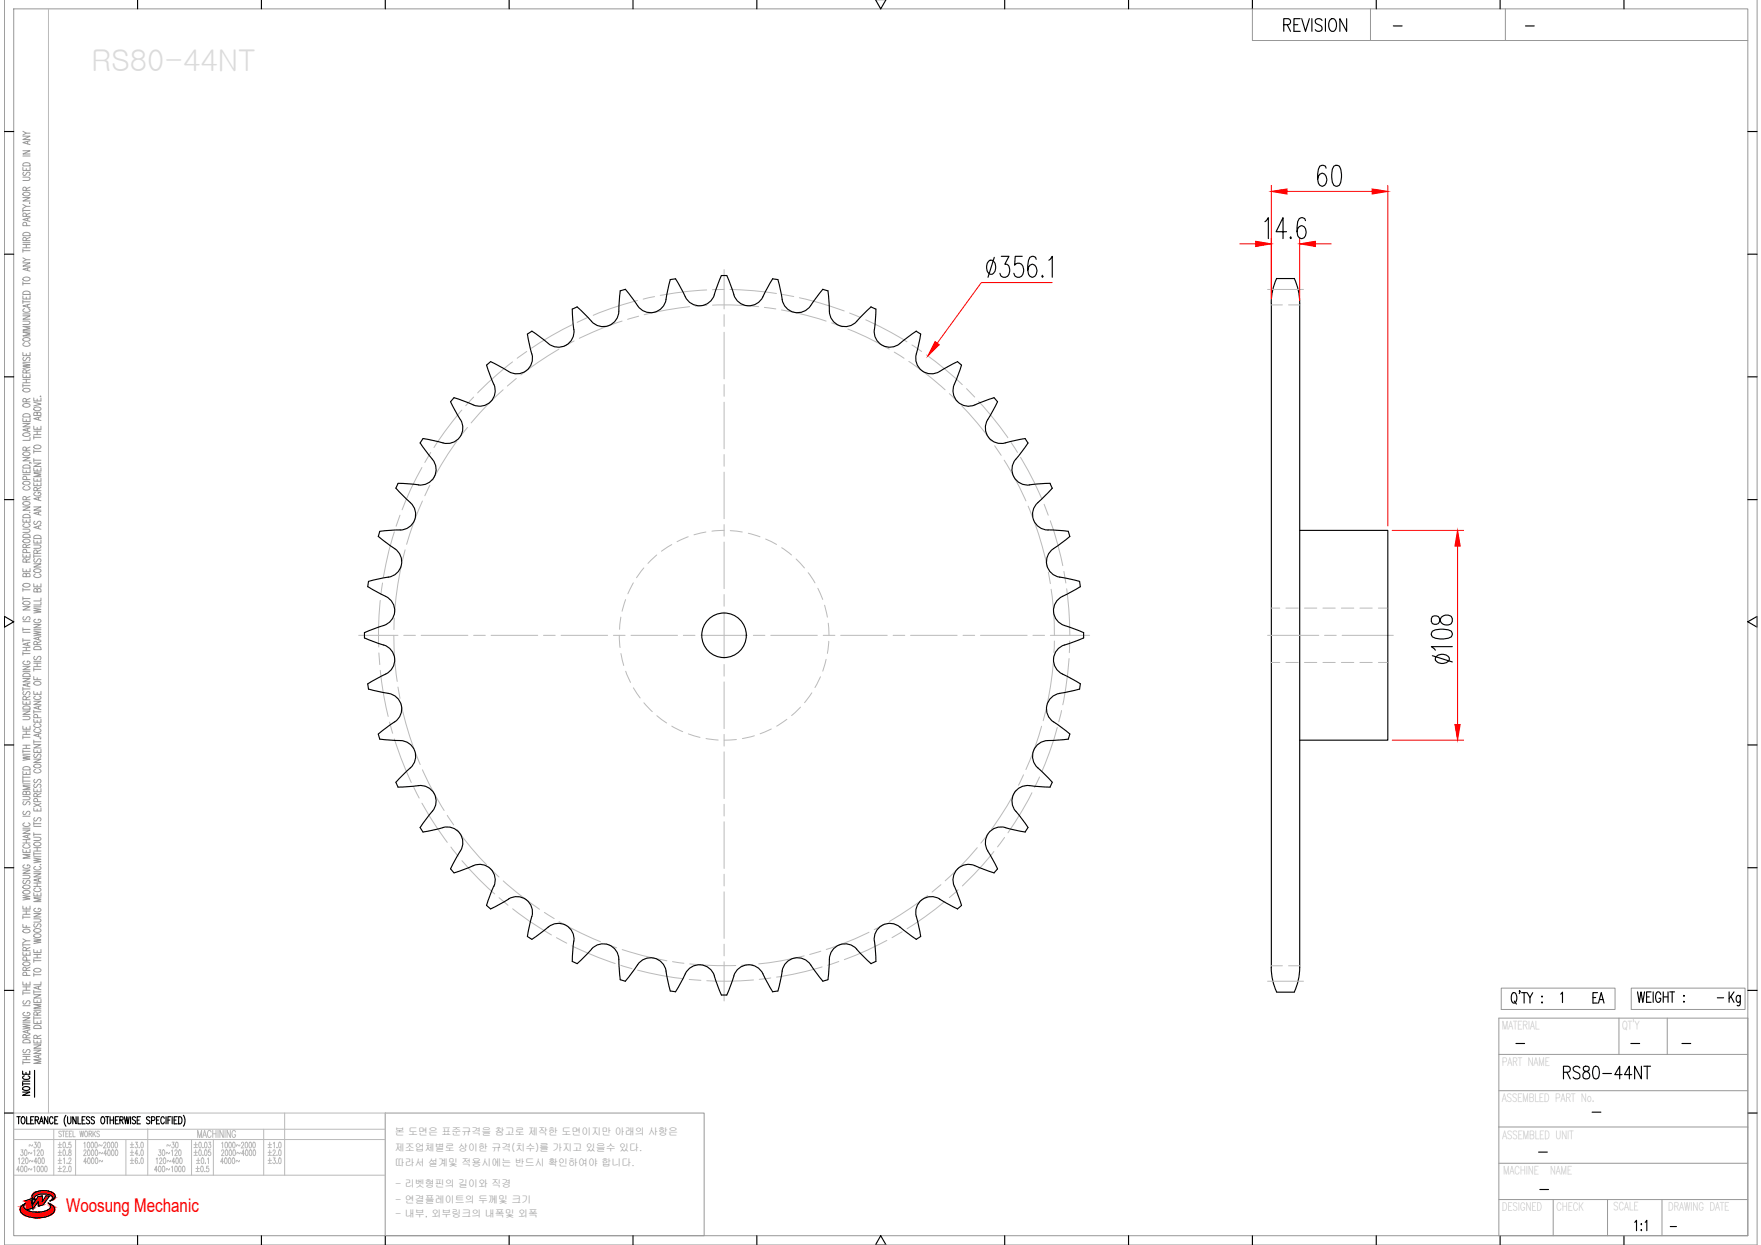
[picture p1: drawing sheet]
<svg xmlns="http://www.w3.org/2000/svg" width="297mm" height="210mm" viewBox="0 0 297 210" stroke-linecap="round" stroke-linejoin="round" font-family="sans-serif">
<defs><g id="words">
<text font-size="5.3" x="290.7" y="170.7">Kg</text>
<text font-size="4.9" x="267.8" y="170.4">EA</text>
<text font-size="3.2" fill="#f00" x="11.1" y="204.3">Woosung Mechanic</text>
<g font-size="2.6">
<text x="234.2" y="5.6">-</text>
<text x="256.5" y="5.6">-</text>
<text x="288.9" y="169.3">-</text>
<text x="254.7" y="177.1">-</text>
<text x="274.1" y="177.1">-</text>
<text x="282.9" y="177.1">-</text>
<text x="267.8" y="188.7">-</text>
<text x="258.6" y="195.4">-</text>
<text x="258.9" y="201.8">-</text>
<text x="280.8" y="208.1">-</text>
</g>
<g font-size="1.7" fill="#989898">
<text x="66.6" y="191.4">본 도면은 표준규격을 참고로 제작한 도면이지만 아래의 사항은</text>
<text x="66.6" y="194.1">제조업체별로 상이한 규격(치수)를 가지고 있을수 있다.</text>
<text x="66.6" y="196.6">따라서 설계및 적용시에는 반드시 확인하여야 합니다.</text>
<text x="66.7" y="200.2">- 리벳형핀의 길이와 직경</text>
<text x="66.7" y="202.8">- 연결플레이트의 두께및 크기</text>
<text x="66.7" y="205.2">- 내부, 외부링크의 내폭및 외폭</text>
</g>
</g></defs>
<!-- layer: 0 -->
<g fill="none" stroke="#989898" stroke-width=".17">
<path d="M.7 -.1v210h295.7v-210M2.3 1.5h292.5v206.8h-292.5zM211.3 1.5v5.3h83.5M231.2 1.5v5.3M253.9 1.5v5.3M3.9 33.3h1.2l-1.2 .6h1.2M3.9 29.9h.8l.4 .2-.2 .3h-1M3.9 28.2v.5h1.2v-.5M3.9 25.4h1.2l-1.2 .6h1.2M3.9 23h1.2l-1.2 .5h1.2M3.9 35.2v.6M3.9 35.5h1.2"/>
<path d="M3.9 34.5l.5 .3M3.9 26.3h1.2M3.9 22.1l.5 .4M3.9 39.3a.82 .82 0 0 1 1.2 .1v.3h-1.2zM3.9 32.5a.91 .91 0 0 1 1.2 .1 .64 .64 0 0 1-.6 .4 .64 .64 0 0 1-.6-.4zM3.9 27.6a.84 .84 0 0 1 1.2 .1v.3h-1.2zM4 29l-.1 .4 .1 .2 .3-.1a.52 .52 0 0 1 .7-.4l.1 .3-.2 .2M4.4 36.5v-.5h-.4l-.1 .5h1.2M4.4 32.1l-.1-.5h-.4v.5h1.2M4.4 28.4v.3M4.5 38.1l-.1-.5-.1-.1-.4 .1v.5h1.2M4.7 23.8v.4"/>
<path d="M4.7 36.8v.4M5 34.2v.1zM5.1 36.7l-1.2 .3 1.2 .3M5.1 34.8h-.7l-.5 .3M5.1 23.7l-1.2 .3 1.2 .4M5.1 22.5h-.7l-.5 .3M5.1 35.9l-.7 .3M5.1 31.6l-.7 .2M3.9 59.4v.6h1.2v-.6M3.9 54.1h.8l.4 .3-.2 .3h-1M3.9 53.2h1.2l-1.2 .6h1.2M3.9 49.9v.5h1.2v-.5"/>
<path d="M3.9 44.3h1.2l-1.2 .6h1.2M3.9 42v.5M3.9 47.5v.6M3.9 50.6v.6M3.9 52.9h1.2M3.9 50.9h1.2M3.9 47.8h1.2M3.9 43.5l.5 .3M3.9 42.3h1.2M3.9 41.8h1.2M3.9 41.2h1.2M3.9 40.9h1.2"/>
<path d="M3.9 57.1a.91 .91 0 0 1 1.2 0 .69 .69 0 0 1-1.2 .3zM3.9 49.2a.82 .82 0 0 1 1.2 .2v.2h-1.2zM3.9 46.9a.71 .71 0 0 1 1.2 .2 .7 .7 0 0 1-1.2-.1zM4.2 57.8a.32 .32 0 0 0-.3 .4 .32 .32 0 0 0 .4 .2h.3a.32 .32 0 0 0 .5-.2 .32 .32 0 0 0-.3-.4M4.2 52a.32 .32 0 0 0-.3 .5 .32 .32 0 0 0 .4 .2h.3a.32 .32 0 0 0 .5-.2 .32 .32 0 0 0-.3-.5M4.4 40.6v-.5h-.4l-.1 .5h1.2M4.4 41.2v.6M4.4 50.1v.3M4.4 59.6v.4M4.7 45.2v.4M4.7 51.4v.4M5.1 56h-1.2l1.2 .3-1.2 .3h1.2"/>
<path d="M5.1 55h-1.2l1.2 .3-1.2 .4h1.2M5.1 51.3l-1.2 .3 1.2 .3M5.1 45.1l-1.2 .3 1.2 .3M5.1 43.8h-.7l-.5 .3M5.1 40l-.7 .3M3.9 79.2v.5h1.2v-.5M3.9 77.1h1.2l-1.2 .6h1.2M3.9 73.2a.72 .72 0 0 1 1.2 .2 .87 .87 0 0 1-1.2 0zM3.9 71.4h1.2l-1.2 .6h1.2M3.9 70.5v.6h1.2v-.6M3.9 63.1v.5h1.2v-.5M3.9 61.3l1.2 .2-1.2 .2 1.2 .2-1.2 .2"/>
<path d="M3.9 64.7v.6M3.9 65h1.2M3.9 64.5h1.2M3.9 64h1.2M3.9 61.1h1.2M3.9 78.5a.84 .84 0 0 1 1.2 .1v.3h-1.2zM3.9 76.4a.71 .71 0 0 1 1.2 .2 .7 .7 0 0 1-1.2-.2zM3.9 69.9a.79 .79 0 0 1 1.2 .1v.3h-1.2zM3.9 68.2a.91 .91 0 0 1 1.2 .1 .69 .69 0 0 1-1.2 .2zM3.9 65.6a.74 .74 0 0 1 1.2 .2 .7 .7 0 0 1-1.2-.1zM4 60.2a.29 .29 0 0 0-.1 .5 .29 .29 0 0 0 .5-.1l.1-.2a.31 .31 0 0 1 .5-.1 .31 .31 0 0 1-.1 .5M4.4 75.9v-.5h-.5v.5h1.2"/>
<path d="M4.4 67.7v-.4l-.4-.1-.1 .5h1.2M4.4 62.9v-.5h-.5v.5h1.2M4.4 63.3v.3M4.4 64v.5M4.4 70.8v.3M4.4 79.4v.3M4.7 72.3v.4M5 78l.3 .1M5.1 73.8v.4h-1.2M5.1 72.2l-1.2 .3 1.2 .3M5.1 75.4l-.7 .2M5.1 67.2l-.7 .3"/>
<path d="M5.1 62.3l-.7 .3M5.7 78.9v.5h1.2v-.5M5.7 78.1h1.2l-1.2 .5h1.2M5.7 71.9v.5h1.2v-.5M5.7 67.8l1.2 .3-1.2 .3M5.7 67.1v.5h1.2v-.5M5.7 73.5v.5M5.7 75.8v.6M5.7 77.3v.6M5.7 77.6h1.2M5.7 76.1h1.2M5.7 73.7h1.2"/>
<path d="M5.7 73.3h1.2M5.7 72.7h1.2M5.8 75.2a.71 .71 0 0 1 1.1 .2 .73 .73 0 0 1-1.2-.1zM5.8 68.8a.91 .91 0 0 1 1.1 0 .69 .69 0 0 1-1.1 .3zM6.3 69.7l.2-.2h.3l.1 .2v.4h-1.2l.1-.6 .4 .1 .1 .5M6.3 67.3v.3M6.3 72.1v.3M6.3 72.7v.6M6.3 79.1v.3M6.5 70.4v.4M6.8 66.8h.1zM6.9 79.7h-1.2l1.2 .3-1.2 .4h1.2"/>
<path d="M6.9 70.3l-1.2 .3 1.2 .3M3.9 95.9v.5h1.2v-.5M3.9 93.4v.5h1.2v-.5M3.9 89.2h1l.2 .2-.2 .3-1 .1M3.9 87.5v.5h1.2v-.5M3.9 85.5h1.2l-1.2 .5h1.2M3.9 99.2v.5M3.9 99.4h1.2M3.9 80h1.2M3.9 98.5a.91 .91 0 0 1 1.2 .1 .64 .64 0 0 1-.6 .4 .64 .64 0 0 1-.6-.4zM3.9 91.1a.71 .71 0 0 1 1.2 .2 .73 .73 0 0 1-1.2-.2zM3.9 90.2a.79 .79 0 0 1 1.2 .1v.3h-1.2z"/>
<path d="M3.9 86.9a.82 .82 0 0 1 1.2 .1v.3h-1.2zM3.9 84.7a.91 .91 0 0 1 1.2 .1 .64 .64 0 0 1-.6 .4 .64 .64 0 0 1-.6-.4zM3.9 81.3a.91 .91 0 0 1 1.2 .1 .64 .64 0 0 1-.6 .4 .64 .64 0 0 1-.6-.4zM4.2 88.3a.32 .32 0 0 0-.3 .4 .32 .32 0 0 0 .4 .2h.3a.32 .32 0 0 0 .5-.2 .32 .32 0 0 0-.3-.4M4.2 82a.32 .32 0 0 0-.3 .4 .32 .32 0 0 0 .4 .2h.3a.32 .32 0 0 0 .5-.2 .32 .32 0 0 0-.3-.4M4.4 96.9l.3-.2h.3l.1 .2v.3h-1.2l.1-.5h.4v.5M4.4 94.8v-.5l-.4-.1-.1 .6h1.2M4.4 92.3l-.1-.5-.4 .1v.4h1.2M4.4 84.3v-.5l-.4-.1-.1 .6h1.2M4.4 87.7v.3M4.4 93.6v.3M4.4 96.1v.3"/>
<path d="M4.5 93.2l-.1-.5h-.5v.5h1.2M4.5 80.8l-.1-.4-.1-.1-.4 .1v.4h1.2M5 86.4h.1M5.1 94.2l-.7 .3M5.1 91.8l-.7 .2M5.1 83.7l-.7 .3M5.7 98.4v.5h1.2v-.5M5.7 95.1h1.2l-1.2 .5h1.2M5.7 91.9h.9l.3 .2-.2 .3h-1M5.7 91v.6h1.2v-.6M5.7 85.5h1.2l-1.2 .5h1.2M5.7 81.4v.5h1.2v-.5"/>
<path d="M5.7 80.6v.5h1.2v-.5M5.7 93.5v.6M5.7 93.8h1.2M5.8 96a.91 .91 0 0 1 1.1 .1 .64 .64 0 0 1-.6 .4 .64 .64 0 0 1-.6-.4zM5.8 90.4a.79 .79 0 0 1 1.1 .1v.3h-1.2zM5.9 94.2a.29 .29 0 0 0-.2 .5 .29 .29 0 0 0 .5-.1l.1-.2a.31 .31 0 0 1 .5-.1 .31 .31 0 0 1-.1 .5M5.9 87.9l-.2 .2 .2 .3 .3-.1 .1-.3a.3 .3 0 0 1 .5-.1 .3 .3 0 0 1-.1 .5M6 96.8a.32 .32 0 0 0-.3 .4 .32 .32 0 0 0 .5 .2h.2a.32 .32 0 0 0 .5-.2 .32 .32 0 0 0-.3-.4M6 83a.32 .32 0 0 0-.3 .4 .32 .32 0 0 0 .5 .2h.2a.34 .34 0 0 0 .5-.3 .34 .34 0 0 0-.5-.3v.2M6.3 99.4l.2-.2 .3 .1 .1 .1v.4h-1.2l.1-.5h.4l.1 .5M6.3 93.3l-.1-.5h-.4l-.1 .5h1.2M6.3 82.7l-.1-.5h-.4l-.1 .5h1.2"/>
<path d="M6.3 80.8v.3M6.3 81.6v.3M6.3 91.2v.4M6.3 98.6v.3M6.5 83.9v.4M6.5 86.4v.4M6.5 88.7v.4M6.9 88.6l-1.2 .3 1.2 .3M6.9 86.2l-1.2 .3 1.2 .4M6.9 83.8l-1.2 .3 1.2 .3M6.9 92.7l-.6 .3M6.9 82.2l-.6 .3"/>
<path d="M3.9 119.9h1.2l-1.2 .6h1.2M3.9 118.2v.5h1.2v-.5M3.9 114.4h1.2l-1.2 .5h1.2M3.9 112.3h1.2l-1.2 .6h1.2M3.9 102.3h1.2l-1.2 .5h1.2M3.9 100.6v.6M3.9 105.8v.6M3.9 107.6v.6M3.9 109.9v.6M3.9 115.9v.5M3.9 116.2h1.2M3.9 113.2h1.2"/>
<path d="M3.9 110.2h1.2M3.9 109.7h1.2M3.9 109.1h1.2M3.9 107.9h1.2M3.9 106.6h1.2M3.9 106.1h1.2M3.9 104.8h1.2M3.9 100.9h1.2M3.9 119.2a.84 .84 0 0 1 1.2 .1v.3h-1.2zM3.9 113.7a.82 .82 0 0 1 1.2 .1v.3h-1.2zM3.9 101.5a.91 .91 0 0 1 1.2 .1 .69 .69 0 0 1-1.2 .2zM4 116.6a.29 .29 0 0 0-.1 .5 .29 .29 0 0 0 .5-.1l.1-.2a.31 .31 0 0 1 .5-.1 .31 .31 0 0 1-.1 .5"/>
<path d="M4 104a.29 .29 0 0 0-.1 .4 .29 .29 0 0 0 .5 0l.1-.3a.31 .31 0 0 1 .5-.1 .31 .31 0 0 1-.1 .5M4.2 111.5a.32 .32 0 0 0-.3 .4 .32 .32 0 0 0 .4 .2h.3a.34 .34 0 0 0 .5-.3 .34 .34 0 0 0-.5-.3v.2M4.4 118v-.5l-.4-.1-.1 .6h1.2M4.4 109.1v.6M4.4 118.4v.3M4.7 108.4v.4M4.7 115.3v.4M5.1 115.2l-1.2 .3 1.2 .3M5.1 108.3l-1.2 .3 1.2 .3M5.1 117.4l-.7 .3M5.7 118.2h1.2l-1.2 .6h1.2M5.7 116.6v.5h1.2v-.5"/>
<path d="M5.7 114.1v.5h1.2M5.7 106.4l1.2 .2-1.2 .2 1.2 .2-1.2 .2M5.7 105.3h1.2l-1.2 .5h1.2M5.7 102.5l1.2 .3-1.2 .1 1.2 .3-1.2 .1M5.7 112.6v.5M5.7 119.7v.6M5.7 112.9h1.2M5.7 112.4h1.2M5.7 111.8h1.2M5.7 111.5h1.2M5.7 106.2h1.2M5.7 102.3h1.2"/>
<path d="M5.8 115a.71 .71 0 0 1 1.1 .3 .7 .7 0 0 1-1.2-.2zM5.8 109.1a.84 .84 0 0 1 1.1 .2v.2h-1.2zM5.9 110.7a.29 .29 0 0 0-.2 .4 .29 .29 0 0 0 .5 0l.1-.3a.31 .31 0 0 1 .5-.1 .31 .31 0 0 1-.1 .5M6 117.4a.32 .32 0 0 0-.3 .4 .32 .32 0 0 0 .5 .2h.2a.32 .32 0 0 0 .5-.2 .32 .32 0 0 0-.3-.4M6 104.4a.32 .32 0 0 0-.3 .4 .32 .32 0 0 0 .5 .2h.2a.33 .33 0 0 0 .5-.3 .33 .33 0 0 0-.5-.3v.2M6.3 108.7l-.1-.5h-.4l-.1 .5h1.2M6.3 111.8v.6M6.3 114.3v.3M6.3 116.7v.4M6.5 107.5v.4M6.5 119.1v.4M6.9 119l-1.2 .3 1.2 .3"/>
<path d="M6.9 107.3l-1.2 .3 1.2 .4M6.9 101.5v.5h-1.2M6.9 100.8v.5h-1.2M6.9 108.1l-.6 .3M3.9 139.9h1.2l-1.2 .6h1.2M3.9 134.3h.8l.4 .2-.2 .3h-1M3.9 130v.6h1.2v-.6M3.9 127.4l1.2 .2-1.2 .2 1.2 .2-1.2 .2M3.9 122.4v.6h1.2v-.6M3.9 120.8h.8l.4 .2-.2 .3h-1M3.9 124v.6M3.9 126.4v.6"/>
<path d="M3.9 130.8v.5M3.9 131.4v.6M3.9 139.6h1.2M3.9 137.6h1.2M3.9 132.2h1.2M3.9 131.7h1.2M3.9 131h1.2M3.9 127.2h1.2M3.9 126.7h1.2M3.9 126.2h1.2M3.9 125.6h1.2M3.9 124.3h1.2"/>
<path d="M3.9 123.8h1.2M3.9 123.3h1.2M3.9 129.4a.82 .82 0 0 1 1.2 .1v.3h-1.2zM4 136.8a.29 .29 0 0 0-.1 .4 .29 .29 0 0 0 .5 0l.1-.3a.31 .31 0 0 1 .5-.1 .31 .31 0 0 1-.1 .5M4 135.1l-.1 .2 .1 .4 .3-.1 .2-.3a.3 .3 0 0 1 .5-.1 .3 .3 0 0 1-.1 .5M4.2 138.7a.32 .32 0 0 0-.3 .4 .32 .32 0 0 0 .4 .3h.3a.32 .32 0 0 0 .5-.3 .32 .32 0 0 0-.3-.4M4.4 133.6l.3-.2h.3l.1 .2v.4h-1.2l.1-.6 .4 .1v.5M4.4 122.6v.4M4.4 123.3v.5M4.4 125.6v.6M4.4 130.2v.4M5.1 132.5h-1.2l1.2 .3-1.2 .3h1.2"/>
<path d="M5.7 136.2v.5h1.2v-.5M5.7 133v.5h1.2v-.5M5.7 128h1.2l-1.2 .6h1.2M5.7 126.3v.6h1.2v-.6M5.7 125.5h1.2l-1.2 .6h1.2M5.7 121.3v.5h1.2v-.5M5.7 124.8v.5M5.7 138.6v.5M5.7 139.3h1.2M5.7 138.9h1.2M5.7 135.5l1.2 .5M5.7 125.1h1.2"/>
<path d="M5.7 120h1.2M5.8 129a.91 .91 0 0 1 1.1 .1 .69 .69 0 0 1-1.1 .2zM5.9 137.9a.29 .29 0 0 0-.2 .4 .29 .29 0 0 0 .5 0l.1-.3a.31 .31 0 0 1 .5-.1 .31 .31 0 0 1-.1 .5M5.9 132.2l-.2 .4a.26 .26 0 0 0 .2 .2 .26 .26 0 0 0 .3-.2l.1-.2a.31 .31 0 0 1 .5-.1 .31 .31 0 0 1-.1 .5M5.9 131.4a.29 .29 0 0 0-.2 .5 .29 .29 0 0 0 .5-.1l.1-.2a.31 .31 0 0 1 .5-.1 .31 .31 0 0 1-.1 .5M5.9 127.1a.29 .29 0 0 0-.2 .5 .29 .29 0 0 0 .5-.1l.1-.2a.31 .31 0 0 1 .5-.1 .31 .31 0 0 1-.1 .5M6 129.7a.32 .32 0 0 0-.3 .4 .32 .32 0 0 0 .5 .2h.2a.32 .32 0 0 0 .5-.2 .32 .32 0 0 0-.3-.4M6 122.9a.32 .32 0 0 0-.3 .4 .32 .32 0 0 0 .5 .2h.2a.32 .32 0 0 0 .5-.2 .32 .32 0 0 0-.3-.4M6 122a.32 .32 0 0 0-.3 .5 .32 .32 0 0 0 .5 .2h.2a.32 .32 0 0 0 .5-.2 .32 .32 0 0 0-.3-.5M6.3 134.3l-.1-.4-.4-.1-.1 .5h1.2M6.3 121.4v.4M6.3 126.5v.4"/>
<path d="M6.3 133.2v.3M6.3 136.4v.3M6.3 135.2v-.5l-.2-.1-.3 .1-.1 .5h1.2M6.3 121v-.5h-.5l-.1 .5h1.2M6.5 123.8v.4M6.8 124.5h.1zM6.9 123.6l-1.2 .4 1.2 .3M6.9 135.5l-1.2 .5M6.9 133.8l-.6 .2M3.9 155.8v.6h1.2M3.9 152.8v.5h1.2v-.5M3.9 151l1.2 .1-1.2 .2 1.2 .2-1.2 .2"/>
<path d="M3.9 149.5a.72 .72 0 0 1 1.2 .1 .87 .87 0 0 1-1.2 0zM3.9 147.6h.8l.4 .2-.2 .3h-1M3.9 146.7h1.2l-1.2 .5h1.2M3.9 143.2v.5h1.2v-.5M3.9 154.4v.5M3.9 159v.6M3.9 159.3h1.2M3.9 158.3l.5 .3M3.9 154.6h1.2M3.9 154.1h1.2M3.9 153.6h1.2M3.9 142.1h1.2"/>
<path d="M3.9 141.6h1.2M3.9 156.8a.91 .91 0 0 1 1.2 .1 .64 .64 0 0 1-.6 .4 .64 .64 0 0 1-.6-.4zM3.9 150.3a.91 .91 0 0 1 1.2 0 .64 .64 0 0 1-.6 .5 .64 .64 0 0 1-.6-.5zM4 148.4a.29 .29 0 0 0-.1 .5 .29 .29 0 0 0 .5-.1l.1-.2a.31 .31 0 0 1 .5-.1 .31 .31 0 0 1-.1 .5M4.2 145.8a.32 .32 0 0 0-.3 .4 .32 .32 0 0 0 .4 .2h.3a.33 .33 0 0 0 .5-.3 .33 .33 0 0 0-.5-.3v.2M4.2 142.4a.32 .32 0 0 0-.3 .4 .32 .32 0 0 0 .4 .2h.3a.32 .32 0 0 0 .5-.2 .32 .32 0 0 0-.3-.4M4.4 141.6v.5M4.4 143.4v.3M4.4 152.9v.4M4.4 153.6v.5M4.4 156v.4M4.7 140.8v.4"/>
<path d="M5.1 158.6h-.7l-.5 .3M5.1 144.1h-1.2l1.2 .3-1.2 .3h1.2M5.1 140.7l-1.2 .3 1.2 .4M5.1 159.7l-.7 .3M5.7 158.3l1.2 .2-1.2 .2 1.2 .2-1.2 .2M5.7 154.9h.9l.3 .2-.2 .3-1 .1M5.7 154h1.2l-1.2 .6h1.2M5.7 150.5v.6h1.2v-.6M5.7 147.3h1.2l-1.2 .5h1.2M5.7 144.7l1.2 .2-1.2 .2 1.2 .2-1.2 .2M5.7 141.2h.9l.3 .2-.2 .3h-1M5.7 140.4v.5"/>
<path d="M5.7 143.7v.5M5.7 149.5h1.2M5.7 148.9h1.2M5.7 147h1.2M5.7 144.4h1.2M5.7 143.9h1.2M5.7 143.5h1.2M5.7 142.9h1.2M5.7 140.7h1.2M5.8 157.6a.71 .71 0 0 1 1.1 .2 .7 .7 0 0 1-1.2-.1zM5.8 156.7a.71 .71 0 0 1 1.1 .2 .7 .7 0 0 1-1.2-.1zM5.8 142.1a.71 .71 0 0 1 1.1 .3 .7 .7 0 0 1-1.2-.2z"/>
<path d="M5.9 155.8l-.2 .1 .2 .4 .3-.1 .1-.3a.3 .3 0 0 1 .5-.1 .3 .3 0 0 1-.1 .5M6 153.1a.32 .32 0 0 0-.3 .4 .32 .32 0 0 0 .5 .2h.2a.34 .34 0 0 0 .5-.3 .34 .34 0 0 0-.5-.3v.2M6 149.7a.32 .32 0 0 0-.3 .4 .32 .32 0 0 0 .5 .2h.2a.32 .32 0 0 0 .5-.2 .32 .32 0 0 0-.3-.4M6 146.1a.32 .32 0 0 0-.3 .4 .32 .32 0 0 0 .5 .2h.2a.32 .32 0 0 0 .5-.2 .32 .32 0 0 0-.3-.4M6.3 142.9v.6M6.3 148.9v.6M6.3 150.7v.4M6.5 148.2v.4M6.8 145.8h.1zM6.9 151.4h-1.2l1.2 .3-1.2 .3h1.2M6.9 148.1l-1.2 .3 1.2 .3M3.9 172.7l1.2 .2-1.2 .2 1.2 .2-1.2 .2"/>
<path d="M3.9 171.6h1.2l-1.2 .5h1.2M3.9 165.5v.6h1.2v-.6M3.9 160.5v.6h1.2v-.6M3.9 179.1h1.2M3.9 167.1v.6M3.9 178.9v.5M3.9 178.7h1.2M3.9 178.1h1.2M3.9 177.8h1.2M3.9 172.4h1.2M3.9 169.6h1.2M3.9 167.4h1.2"/>
<path d="M3.9 167h1.2M3.9 166.4h1.2M3.9 175.4a.82 .82 0 0 1 1.2 .1v.3h-1.2zM3.9 162.3a.71 .71 0 0 1 1.2 .3 .7 .7 0 0 1-1.2-.2zM4 176.9l-.1 .2 .1 .4 .3-.1 .2-.3a.3 .3 0 0 1 .5-.1 .3 .3 0 0 1-.1 .5M4 168.7a.29 .29 0 0 0-.1 .5 .29 .29 0 0 0 .5-.1l.1-.2a.31 .31 0 0 1 .5-.1 .31 .31 0 0 1-.1 .5M4.2 170.7a.32 .32 0 0 0-.3 .4 .32 .32 0 0 0 .4 .2h.3a.33 .33 0 0 0 .5-.3 .33 .33 0 0 0-.5-.3v.2M4.4 175v-.5l-.4-.1-.1 .6h1.2M4.4 163.6v-.5h-.4l-.1 .5h1.2M4.4 160.3v-.5h-.4l-.1 .5h1.2M4.4 160.7v.4M4.4 165.7v.4"/>
<path d="M4.4 166.4v.6M4.4 178.1v.6M4.5 164.5l-.1-.5h-.5v.5h1.2M4.5 161.9l-.1-.5-.1-.1-.4 .1v.5h1.2M4.7 173.7v.4M5.1 173.6l-1.2 .3 1.2 .4M5.1 174.4l-.7 .3M5.1 163.1l-.7 .2M5.7 177.1h1.2l-1.2 .5h1.2M5.7 176.2h1.2l-1.2 .5h1.2M5.7 175.3v.5h1.2v-.5M5.7 172v.6h1.2v-.6"/>
<path d="M5.7 168.5v.5h1.2v-.5M5.7 167.7h1.2l-1.2 .6h1.2M5.7 160.1v.5h1.2v-.5M5.7 171.6h1.2M5.7 161.7v.6M5.7 164.1v.5M5.7 166.9v.6M5.7 171.4v.5M5.7 170.3h1.2M5.7 167.2h1.2M5.7 164.3h1.2M5.7 162h1.2"/>
<path d="M5.7 161.5h1.2M5.7 160.9h1.2M5.8 173a.82 .82 0 0 1 1.1 .1v.3h-1.2zM5.8 163.4a.71 .71 0 0 1 1.1 .3 .87 .87 0 0 1-1.2 0zM6.3 175.1l-.1-.5h-.4l-.1 .5h1.2M6.3 171.1l-.1-.4-.4-.1-.1 .5h1.2M6.3 160.3v.3M6.3 160.9v.6M6.3 168.7v.3M6.3 172.2v.4M6.3 175.5v.3M6.5 166.3v.4"/>
<path d="M6.5 177.9v.4M6.9 178.7h-1.2l1.2 .3-1.2 .3h1.2M6.9 177.8l-1.2 .3 1.2 .3M6.9 169.3h-1.2l1.2 .4-1.2 .3h1.2M6.9 166.2l-1.2 .3 1.2 .4M6.9 165.5v.5h-1.2M6.9 174.5l-.6 .3M6.9 170.6l-.6 .3M252.8 177.8h42M252.8 171.7h42v36.6h-42zM253.2 166.6h19.2v3.6h-19.2zM273.1 171.7v6.1"/>
<path d="M275.2 166.6h19.2v3.6h-19.2zM281.2 171.7v6.1M65 187.7h53.8v20.6h-53.8zM252.8 196.1h42M252.8 183.9h42M252.8 190h42M252.8 202.2h42M262 202.2v6.1M271.2 202.2v6.1M280.3 202.2v6.1"/>
</g>
<g fill="none" stroke="#000" stroke-width=".19">
<path d="M23.2 -.1v1.6M44.1 -.1v1.6M65 -.1v1.6M85.9 -.1v1.6M106.8 -.1v1.6M127.7 -.1v1.6M147.7 -.1l.9 1.6 .9-1.6M169.5 -.1v1.6M190.4 -.1v1.6M211.3 -.1v1.6M232.1 -.1v1.6M253 -.1v1.6"/>
<path d="M273.9 -.1v1.6M216.5 4.2h.8a.52 .52 0 0 0 .4-.5 .52 .52 0 0 0-.4-.6h-.8v2.2M217.1 4.2l.6 1.1M218.3 4.2h.6M219.3 3.1h-1v2.2h1M219.6 3.1l.6 2.2 .7-2.2M221.3 3.1v2.2M223 3.4a.58 .58 0 0 0-.7-.3 .58 .58 0 0 0-.4 .8l.8 .4a.53 .53 0 0 1 .3 .5 .53 .53 0 0 1-.4 .5h-.3l-.4-.3M223.6 3.1v2.2M224.5 3.3l.1-.2a.93 .93 0 0 1 .8 1.4l-.1 .3a.57 .57 0 0 1-.5 .5 .57 .57 0 0 1-.6-.5 1.47 1.47 0 0 1 .3-1.5zM227.1 3.1v2.2l-1.1-2.2v2.2M.7 22.2h1.6"/>
<path d="M294.8 22.2h1.6M.7 42.9h1.6M89 56.3l.7 3.4M89.7 55.8l-.7 .5M89.7 59.7a2.68 2.68 0 0 1-1.2 3 2.68 2.68 0 0 1-3.2-.4l-2.5-1.3M96.5 52.1l.3 3.4M96.8 55.6a2.68 2.68 0 0 1-1.6 2.8 2.68 2.68 0 0 1-3.2-.9l-2.3-1.7M97.3 51.7l-.8 .4M105.5 48.8l-.9 .2-.2 2.9a2.71 2.71 0 0 1-1.7 3 2.71 2.71 0 0 1-3.3-1.1l-2.1-2.1M105.5 48.8l1.7 2.3a2.68 2.68 0 0 0 2.8 1.6 2.68 2.68 0 0 0 2.4-2.2M113.9 47l-.8 .1-.8 3.4M113.9 47l1.7 3"/>
<path d="M120.5 49.7a2.64 2.64 0 0 1-2.3 1.8 2.64 2.64 0 0 1-2.6-1.5M121.7 46.5h.9M121.7 46.4l-1.2 3.3M122.6 46.4l1.2 3.3M123.8 49.7a2.64 2.64 0 0 0 2.3 1.8 2.64 2.64 0 0 0 2.6-1.5M130.3 47l.9 .1M130.3 47l-1.6 3M131.2 47.1l.7 3.4M138.8 48.8l.9 .2 .2 2.9a2.71 2.71 0 0 0 1.7 3 2.71 2.71 0 0 0 3.3-1.1l2-2.1 .8 .4M138.8 48.8l-1.7 2.3a2.68 2.68 0 0 1-2.8 1.6 2.68 2.68 0 0 1-2.4-2.2M147.5 55.6a2.68 2.68 0 0 0 1.6 2.8 2.68 2.68 0 0 0 3.1-.9l2.3-1.7 .8 .5M147.7 52.1l-.2 3.4"/>
<path d="M155.3 56.3l-.6 2.8a2.71 2.71 0 0 0 .8 3.4 2.71 2.71 0 0 0 3.5-.2l2.5-1.3 .7 .5-1 2.8a2.71 2.71 0 0 0 .3 3.4 2.71 2.71 0 0 0 3.5 .3l2.7-1M215.3 46.9l-.7 2.4-.2 1.8v112.6l.3 1.8 .6 1.8M215.4 47h2.9M218.3 46.9l.8 2.4 .1 1.8v112l-.3 2.4-.6 1.8M294.8 42.9h1.6M.7 63.5h1.6M70.9 74.7l1.7 2.3a2.69 2.69 0 0 1 .8 3.1 2.69 2.69 0 0 1-2.8 1.7M77.7 70.7a2.68 2.68 0 0 1-.4 3.3 2.68 2.68 0 0 1-3.1 .5l-2.8-.6-.5 .8M82.7 61l-.6 .6 .9 2.7a2.7 2.7 0 0 1-.2 3.4 2.7 2.7 0 0 1-3.5 .3l-2.7-1-.6 .7 1.6 3M166.6 70.7a2.68 2.68 0 0 0 .3 3.3 2.68 2.68 0 0 0 3.2 .5l2.8-.6M167.7 67.1l.6 .6-1.7 3M172.9 73.9l.5 .8-1.7 2.3a2.68 2.68 0 0 0-.8 3.1 2.68 2.68 0 0 0 2.8 1.7"/>
<path d="M294.8 63.5h1.6M.7 84.2h1.6M62 98.9l2.5 1.4a2.72 2.72 0 0 1 2.1 2.8 2.72 2.72 0 0 1-2.4 2.5l-2.7 1.1v.9M62.2 98l-.2 .9M64.1 89.6l-.3 .8 2.3 1.8a2.68 2.68 0 0 1 1.6 2.8 2.68 2.68 0 0 1-2.2 2.3M65.5 97.3l-3.4 .7M66.8 82.3l2 2.1a2.71 2.71 0 0 1 1.2 3.2 2.71 2.71 0 0 1-3.1 1.8l-2.8 .2M67.1 81.5l3.5 .2M67.1 81.5l-.3 .8M177.1 81.5l.4 .8-2 2.1a2.71 2.71 0 0 0-1.2 3.2 2.71 2.71 0 0 0 3 1.8l2.9 .2M177.1 81.5l-3.4 .2M178.7 97.3l3.4 .7"/>
<path d="M180.2 89.6l.2 .8M180.5 90.4l-2.3 1.8a2.68 2.68 0 0 0-1.7 2.8 2.68 2.68 0 0 0 2.3 2.3M182.1 98l.1 .9M182.2 98.9l-2.5 1.4a2.72 2.72 0 0 0-2 2.8 2.72 2.72 0 0 0 2.4 2.5l2.7 1.1M219.2 89.4h14.9v35.4h-14.9M294.8 84.2h1.6M.7 103.9l1.6 .9-1.6 .9zM61.5 107.6l2.7 1a2.71 2.71 0 0 1 2.4 2.5 2.71 2.71 0 0 1-2.1 2.8l-2.5 1.4 .1 .3 .1 .6 2.8 .6a2.71 2.71 0 0 1 2.7 2.1 2.71 2.71 0 0 1-1.6 3.1l-2.3 1.8 .2 .5 .1 .3 2.8 .2a2.71 2.71 0 0 1 3 1.8 2.71 2.71 0 0 1-1.1 3.2l-2 2.1M182.1 116.2l-2.8 .6a2.71 2.71 0 0 0-2.7 2.1 2.71 2.71 0 0 0 1.6 3.1l2.3 1.8M182.2 115.3l-.1 .9M182.8 106.7v.9M182.8 107.6l-2.7 1a2.71 2.71 0 0 0-2.4 2.5 2.71 2.71 0 0 0 2 2.8l2.5 1.4"/>
<path d="M294.8 104.8l1.6-.9v1.8zM.7 125.6h1.6M66.8 131.9l.3 .8 2.9-.2a2.71 2.71 0 0 1 3.2 1.3 2.71 2.71 0 0 1-.6 3.4l-1.7 2.3M70.9 139.5l.4 .8M177.1 132.7l-2.8-.2a2.71 2.71 0 0 0-3.3 1.3 2.71 2.71 0 0 0 .7 3.4l1.7 2.3-.5 .8M180.4 123.8l-.2 .8-2.9 .2a2.71 2.71 0 0 0-3 1.8 2.71 2.71 0 0 0 1.2 3.2l2 2.1-.4 .8M294.8 125.6h1.6M.7 146.3h1.6M71.4 140.3l2.8-.6a2.67 2.67 0 0 1 3.1 .5 2.67 2.67 0 0 1 .4 3.3M77.6 143.5l-1.6 3 .6 .7 2.7-1a2.68 2.68 0 0 1 3.2 .1 2.68 2.68 0 0 1 .8 3.1M83.3 149.4l-1.2 3.3 .6 .5M85.8 151.6a2.64 2.64 0 0 1 3 .1 2.64 2.64 0 0 1 .9 2.8"/>
<path d="M85.8 151.6l-3 1.6M89.7 154.5l-.7 3.4 .7 .5M92.5 156.3l-2.8 2.1M92.5 156.3a2.64 2.64 0 0 1 3-.3 2.64 2.64 0 0 1 1.3 2.7M96.8 158.7l-.3 3.4 .8 .4M147.5 158.7l.2 3.4M151.8 156.3a2.64 2.64 0 0 0-3-.3 2.64 2.64 0 0 0-1.3 2.7M158.5 151.6a2.68 2.68 0 0 0-3.2 .3 2.68 2.68 0 0 0-.6 3.2l.6 2.8-.8 .5-2.7-2.1M161 149.4l1.2 3.3-.2 .1-.5 .4-3-1.6M167.7 147.2l-2.7-1a2.68 2.68 0 0 0-3.2 .1 2.68 2.68 0 0 0-.8 3.1M172.9 140.3l-2.8-.6a2.71 2.71 0 0 0-3.4 .8 2.71 2.71 0 0 0 .2 3.5l1.4 2.5-.6 .7M294.8 146.3h1.6"/>
<path d="M.7 167h1.6M97.3 162.5l2.1-2a2.7 2.7 0 0 1 3.3-1.2 2.7 2.7 0 0 1 1.7 3l.2 2.9 .3 .1 .6 .1 1.7-2.3a2.71 2.71 0 0 1 3.1-1.6 2.71 2.71 0 0 1 2.1 2.8l.7 2.8 .8 .1 1.7-3M115.6 164.2a2.64 2.64 0 0 1 2.6-1.5 2.64 2.64 0 0 1 2.3 1.8M120.5 164.5l1.2 3.3h.3h.6l1.2-3.3M128.7 164.2a2.64 2.64 0 0 0-2.6-1.5 2.64 2.64 0 0 0-2.3 1.8M128.7 164.2l1.6 3M131.2 167.1l-.9 .1M138.8 165.4l-1.7-2.3a2.71 2.71 0 0 0-3.1-1.6 2.71 2.71 0 0 0-2.1 2.8l-.7 2.8M147.7 162.1l-.8 .4-2-2a2.7 2.7 0 0 0-3.3-1.2 2.7 2.7 0 0 0-1.7 3l-.3 2.9-.8 .2M215.4 167.3h2.9M255.2 167.4h.1a.77 .77 0 0 1 .5 1v.3a.41 .41 0 0 1-.4 .4 .41 .41 0 0 1-.4-.4l-.1-.7zM255.4 168.8l.4 .5"/>
<path d="M256.4 167.1l-.1 .1v-.1v-.1l.1 .1-.1 .4M256.7 167.4h.8M257.1 167.4v1.7M257.6 167.4l.5 .8v.9M258.5 167.4l-.4 .8M260.1 168v.1zM260.1 168.9v.2zM263.3 167.6l.3-.3v1.7M267.2 179.9a.45 .45 0 0 0 .1 .7 .76 .76 0 0 1 .7 .4 .76 .76 0 0 1 0 .8 .64 .64 0 0 1-1-.2 .64 .64 0 0 1 .5-.9l.3-.1a.45 .45 0 0 0 .2-.7l-.3-.1zM268.9 179.9l.4-.1a1.05 1.05 0 0 1 .5 1.2l-.3 .8-.4 .1a1.05 1.05 0 0 1-.5-1.2zM276.2 167.2l.3 1.8 .3-1.8 .3 1.8 .3-1.8M276.9 179.8v2.1l-1.2-2.1v2.1"/>
<path d="M277.3 179.8h1.1M277.7 168.1h.5M277.8 179.8v2.1M278.5 167.2h-.8v1.8h.8M278.9 167.2v1.8M280.1 167.7a.4 .4 0 0 0-.4-.5 .4 .4 0 0 0-.4 .5v.9a.4 .4 0 0 0 .2 .3 .4 .4 0 0 0 .5 0l.1-.6h-.3M280.6 168.1h.8M280.6 167.2v1.8M281.4 167.2v1.8M281.7 167.2h.8M282.1 167.2v1.8M284 167.8v.2z"/>
<path d="M284 168.8v.2zM.7 187.7h1.6M2.8 188.3h.6M3.1 188.3v1.2M3.7 188.3h.1a.64 .64 0 0 1 .4 .6 .64 .64 0 0 1-.4 .6 .85 .85 0 0 1-.1-1.2zM3.8 184.1h1.2l-1.2 .6h1.2M3.8 180.6v.5h1.2v-.5M3.8 182.7h1.2M3.8 182.5v.5M3.8 182.3h1.2M3.9 183.4a.71 .71 0 0 1 1.1 .2 .7 .7 0 0 1-1.2-.2zM4.1 181.4a.32 .32 0 0 0-.3 .4 .32 .32 0 0 0 .5 .2l.7-.2v-.2l-.3-.2"/>
<path d="M4.4 180.8v.3M4.5 188.3v1.2h.5M5.2 188.8h.3M5.7 188.3h-.5v1.2h.5M5.8 180.5v4.5M5.9 188.8h.5l.1-.4-.6-.1v1.2M6.2 188.8l.3 .7M6.7 189.5l.3-1.2 .3 1.2M6.8 189.1h.4M8.1 188.3v1.2l-.6-1.2v1.2M8.9 188.5l-.2-.2a.64 .64 0 0 0-.4 .6 .64 .64 0 0 0 .4 .6l.2-.3M9.2 188.8h.4"/>
<path d="M9.7 188.3h-.5v1.2h.5M11.1 188a1.56 1.56 0 0 0 0 1.9M11.4 188.3v.8l.2 .4 .3-.2 .1-1M12.8 188.3v1.2l-.5-1.2v1.2M13.2 188.3v1.2h.4M13.9 188.8h.3M14.4 188.3h-.5v1.2h.5M15.1 188.4l-.2-.1-.3 .1 .1 .3 .4 .3v.3l-.2 .2-.3-.2M15.9 188.4l-.2-.1h-.3v.4l.4 .2 .1 .4-.2 .2-.3-.2M17.2 188.3h.1a.64 .64 0 0 1 .4 .6 .64 .64 0 0 1-.4 .6 .85 .85 0 0 1-.1-1.2zM17.8 188.3h.6M18.1 188.3v1.2"/>
<path d="M18.6 188.8h.5M18.6 188.3v1.2M19.1 188.3v1.2M19.5 188.8h.3M20 188.3h-.5v1.2h.5M20.2 188.8h.5l.1-.4-.6-.1v1.2M20.5 188.8l.3 .7M21 188.3l.2 1.2 .2-1.2 .2 1.2 .2-1.2M22 188.3v1.2M22.9 188.4l-.2-.1h-.3l-.1 .4 .5 .2 .1 .4-.2 .2-.4-.2M23.1 188.8h.4M23.7 188.3h-.6v1.2h.6"/>
<path d="M25.3 188.4a.29 .29 0 0 0-.5-.1 .29 .29 0 0 0 .1 .5l.3 .1 .1 .4-.2 .2-.4-.2M25.6 188.9l.4-.1 .1-.1-.1-.4h-.4v1.2M26.4 188.8h.3M26.9 188.3h-.5v1.2h.5M27.7 188.5l-.2-.2a.64 .64 0 0 0-.4 .6 .64 .64 0 0 0 .4 .6l.2-.3M28 188.3v1.2M28.3 188.8h.3M28.8 188.3h-.5v1.2M29 188.3v1.2M29.4 188.8h.3M29.9 188.3h-.5v1.2h.5M30.1 188.3a.64 .64 0 0 1 .6 .4 .64 .64 0 0 1-.2 .7l-.4 .1z"/>
<path d="M30.9 188a1.66 1.66 0 0 1 0 1.9M263.7 180.8h.8a.52 .52 0 0 0 .4-.5 .52 .52 0 0 0-.4-.5h-.8v2.1M264.3 180.8l.6 1.1M266.5 180.1a.61 .61 0 0 0-.7-.4 .61 .61 0 0 0-.4 .6l.1 .3 .8 .4a.55 .55 0 0 1-.2 .9h-.3l-.4-.3M270.3 181h1.5M273.6 181.2h-1.2l.8-1.4v2.1M275.2 181.2h-1.2l.8-1.4v2.1M294.8 187.7h1.6M23.2 208.3v1.6M44.1 208.3v1.6M65 208.3v1.6M85.9 208.3v1.6"/>
<path d="M106.8 208.3v1.6M127.7 208.3v1.6M148.6 208.3l.9 1.6h-1.8zM169.5 208.3v1.6M190.4 208.3v1.6M211.3 208.3v1.6M232.1 208.3v1.6M253 208.3v1.6M273.9 208.3v1.6M275.7 206.1l.3-.4v1.8M276.8 206.3v.2zM276.8 207.3v.2z"/>
<path d="M277.5 206.1l.3-.4v1.8"/>
<circle cx="122.1" cy="107.1" r="3.8"/>
</g>
<g fill="none" stroke="#bababa" stroke-width=".17">
<path d="M8.2 1.5v186.2M2.3 187.7h62.7v20.6M2.3 190.4h62.7M2.3 192.1h62.7M2.3 198.1h62.7M3.1 195.4l.2-.2v1M3.3 197.2h-.5l.3-.6v1M3.5 193.9h.4l-.2 .3a.26 .26 0 0 1 .2 .4 .26 .26 0 0 1-.4 0M3.6 196.7l.1-.1a.57 .57 0 0 1 0 1l-.2-.2zM3.7 195.4v-.1a.21 .21 0 0 1 .3 0 .21 .21 0 0 1 0 .3l-.4 .6h.5M4.2 196.7l.1-.1a.57 .57 0 0 1 0 1l-.2-.2zM4.2 193.9h.1a.59 .59 0 0 1 0 .9l-.2-.2z"/>
<path d="M4.4 195.3l.1-.1a.56 .56 0 0 1 0 1l-.2-.4zM5.4 197l-.1 .2-.4-.2-.1 .3M5.4 194.3l-.1 .2-.4-.2-.1 .3M5.5 193l-.1 .2-.4-.2-.1 .3M5.5 195.6l-.1 .3-.3-.3-.1 .3M5.7 196.8l.1-.2v1M5.7 194l.1-.1v.9M5.8 192.6h.3l-.2 .3a.27 .27 0 0 1 .3 .4 .27 .27 0 0 1-.5 .1M6.3 195.9h-.5l.3-.7v1M6.3 194.1v-.1a.21 .21 0 0 1 .3-.1 .21 .21 0 0 1 0 .3l-.4 .6h.5M6.3 196.7l.1-.1a.57 .57 0 0 1 0 1l-.2-.5zM6.5 192.6a.59 .59 0 0 1 0 .9l-.1-.4z"/>
<path d="M6.5 195.3l.1-.1a.56 .56 0 0 1 0 1l-.2-.4zM7 196.7l.1-.1a.54 .54 0 0 1 0 1l-.2-.5zM7 193.9h.1a.56 .56 0 0 1 0 .9l-.2-.4zM7.1 195.3l.1-.1a.59 .59 0 0 1 0 1l-.1-.2zM7.6 196.7l.1-.1a.57 .57 0 0 1 0 1l-.2-.2zM9.1 190.4v7.7M9.8 195.6h.6M9.8 196.1h.6M9.8 197h.6M9.8 197.5h.6M9.8 194.3h.6M9.8 194.8h.6"/>
<path d="M9.8 193h.6M9.8 193.5h.6M10.1 192.6v.8M10.1 193.9v.8M10.1 195.2v.8M10.1 196.6v.8M10.4 190.8l-.2-.1-.3 .1v.2l.5 .4-.2 .3-.3-.2M10.5 190.7h.4M10.6 196.8l.1-.1a.21 .21 0 0 1 .3 0 .21 .21 0 0 1 0 .3l-.4 .6h.5M10.7 195.4l.2-.2v1M10.7 193.9h.1a.59 .59 0 0 1 0 .9l-.2-.2zM10.7 192.6h.1a.59 .59 0 0 1 0 .9l-.2-.1z"/>
<path d="M10.7 190.7v1M11.1 191.2h.3M11.3 197.5h.1M11.3 193.4h.1M11.3 196.1v.1zM11.3 194.7v.1zM11.5 190.7h-.4v1h.4M11.6 195.4v-.1a.21 .21 0 0 1 .3 0 .21 .21 0 0 1 0 .3l-.3 .6h.4M11.6 193.9v.3a.31 .31 0 0 1 .4 .3 .31 .31 0 0 1-.4 .3 .4 .4 0 0 1 .3-.6v-.3zM11.7 196.7l.1-.1a.57 .57 0 0 1 0 1l-.2-.5zM11.7 191.2h.3M11.9 192.6h-.3v.4a.26 .26 0 0 1 .4 .2 .26 .26 0 0 1-.4 .2"/>
<path d="M12.1 190.7h-.4v1h.4M12.3 190.7v1h.4M12.7 192.1v6M13.5 190.7l.1 1 .2-1 .2 1 .1-1M14.1 192.8l.2-.2v.9M14.1 194.1l.1-.1a.21 .21 0 0 1 .3-.1 .21 .21 0 0 1 0 .3l-.4 .6h.4M14.4 190.7h.1a.51 .51 0 0 1 .3 .5 .51 .51 0 0 1-.3 .5 .7 .7 0 0 1-.1-1zM14.6 195.9h-.5l.3-.7v1M14.8 192.6h.1a.59 .59 0 0 1 0 .9l-.2-.4zM14.8 193.9h.1a.56 .56 0 0 1 0 .9l-.2-.4zM14.9 195.3l.1-.1a.59 .59 0 0 1 0 1l-.2-.4zM15 191.2l.4-.1v-.4h-.4v1"/>
<path d="M15.2 191.2l.3 .5M15.4 192.6h.1a.56 .56 0 0 1 0 .9l-.2-.4zM15.5 193.9h.1a.59 .59 0 0 1 0 .9l-.2-.2zM15.5 195.3l.1-.1a.59 .59 0 0 1 0 1l-.2-.2zM15.7 190.7v1M15.8 191.1l.3 .6M16.1 192.6h.1a.59 .59 0 0 1 0 .9l-.2-.1zM16.1 193.9h.1a.59 .59 0 0 1 0 .9l-.2-.4zM16.1 190.7l-.4 .6M16.2 195.3v-.1a.59 .59 0 0 1 0 1l-.1-.4zM16.8 190.8l-.2-.1-.3 .1v.2l.5 .4-.2 .3-.3-.2M17.2 193l-.1 .2-.4-.2v.3"/>
<path d="M17.3 194.3l-.1 .2-.4-.2-.1 .3M17.3 195.6l-.1 .3-.4-.3-.1 .3M17.5 192.8v-.1a.22 .22 0 0 1 .3-.1 .22 .22 0 0 1 .1 .3l-.5 .6h.5M18 194.5h-.5l.3-.6v.9M18.2 192.6h.1a.59 .59 0 0 1 0 .9l-.2-.1zM18.3 193.9a.59 .59 0 0 1 0 .9l-.2-.4zM18.8 192.6h.1a.59 .59 0 0 1 0 .9l-.2-.4zM18.9 193.9h.1a.56 .56 0 0 1 0 .9l-.2-.4zM19.5 192.6h.1a.59 .59 0 0 1 0 .9l-.2-.4zM19.5 193.9h.1a.59 .59 0 0 1 0 .9l-.1-.2zM21.2 192.1v6M22 195.6h.5"/>
<path d="M22 196.1h.5M22 194.3h.5M22 194.8h.5M22 193h.5M22 193.5h.5M22.3 192.6v.8M22.3 193.9v.8M22.3 195.2v.8M22.8 192.6h.4l-.2 .3a.27 .27 0 0 1 .2 .4 .27 .27 0 0 1-.4 .1M23.2 195.4v-.1a.49 .49 0 0 0-.5 .4 .49 .49 0 0 0 .3 .5 .28 .28 0 0 0 .2-.3 .28 .28 0 0 0-.3-.3l-.1 .3M23.2 194.5h-.4l.3-.6v.9M23.5 193.4h.1"/>
<path d="M23.5 196.1v.1zM23.5 194.7v.1zM23.8 195.3l.1-.1a.59 .59 0 0 1 0 1l-.2-.4zM23.8 193.9h.1a.59 .59 0 0 1 0 .9l-.2-.4zM23.8 192.6h.1a.59 .59 0 0 1 0 .9l-.2-.4zM24.9 190.3v7.8M26.3 195.4l.2-.2v1M26.6 197.2h-.5l.3-.6v1M26.8 193.9h.3l-.2 .3a.27 .27 0 0 1 .3 .4 .27 .27 0 0 1-.5 0M26.8 196.7l.1-.1a.57 .57 0 0 1 0 1l-.2-.5zM26.9 195.4l.1-.1a.21 .21 0 0 1 .3 0 .21 .21 0 0 1 0 .3l-.4 .6h.4M27.4 196.7l.1-.1a.57 .57 0 0 1 0 1l-.1-.2z"/>
<path d="M27.4 193.9h.1a.59 .59 0 0 1 0 .9l-.1-.2zM27.6 195.3l.1-.1a.59 .59 0 0 1 0 1l-.2-.4zM28.6 197l-.1 .2-.4-.2-.1 .3M28.6 194.3l-.1 .2-.4-.2-.1 .3M28.7 193l-.1 .2-.4-.2v.3M28.8 195.6l-.1 .3-.4-.3-.1 .3M28.9 196.8l.2-.2v1M28.9 194l.2-.1v.9M29 192.6h.4l-.2 .3a.27 .27 0 0 1 .2 .4 .27 .27 0 0 1-.4 .1M29.5 195.9h-.5l.3-.7v1M29.5 194.1l.1-.2a.26 .26 0 0 1 .3 .1 .26 .26 0 0 1-.1 .4l-.3 .4h.4M29.6 196.7l.1-.1a.57 .57 0 0 1 0 1l-.2-.2z"/>
<path d="M29.7 192.6h.1a.59 .59 0 0 1 0 .9l-.2-.1zM29.7 195.3l.1-.1a.59 .59 0 0 1 0 1l-.2-.4zM30.2 196.7l.1-.1a.57 .57 0 0 1 0 1l-.2-.5zM30.2 193.9h.1a.59 .59 0 0 1 0 .9l-.2-.4zM30.4 195.3l.1-.1a.59 .59 0 0 1 0 1l-.2-.2zM30.8 196.7l.2-.1a.57 .57 0 0 1 0 1l-.2-.2zM32.3 192.1v6M32.7 194.3h.6M32.7 194.8h.6M32.7 193h.6M32.7 193.5h.6M33 192.6v.8"/>
<path d="M33 193.9v.8M33 197h.6M33 197.5h.6M33.1 195.6h.6M33.1 196.1h.6M33.3 196.6v.8M33.3 191.8v-1.2l.4 1.2 .3-1.2v1.2M33.4 195.2v.8M33.6 193.9h.1a.59 .59 0 0 1 0 .9l-.2-.4zM33.6 192.6h.1a.59 .59 0 0 1 0 .9l-.2-.4zM33.9 196.7l.1-.1a.57 .57 0 0 1 0 1l-.2-.5zM34 195.3l.1-.1a.59 .59 0 0 1 0 1l-.2-.4z"/>
<path d="M34.2 191.8l.3-1.2 .3 1.2M34.2 193.4h.1M34.2 194.7v.1zM34.3 191.4h.4M34.6 197.5h.1M34.6 193.9h.1a.59 .59 0 0 1 0 .9l-.2-.2zM34.6 192.6h.1a.59 .59 0 0 1 0 .9l-.2-.1zM34.6 196.1v.1zM35 195.4l.2-.2v1M35.2 196.6h-.3v.4a.28 .28 0 0 1 .4 .3 .28 .28 0 0 1-.5 .2v-.1M35.2 192.6h.3l-.1 .3a.27 .27 0 0 1 .2 .4 .27 .27 0 0 1-.5 .1M35.5 193.9h-.3v.4a.26 .26 0 0 1 .4 .2 .26 .26 0 0 1-.4 .2l-.1-.1"/>
<path d="M35.6 190.9l-.2-.3a.64 .64 0 0 0-.4 .6 .64 .64 0 0 0 .4 .6l.2-.3M35.9 191.1h.5M35.9 190.6v1.2M36 192.1v6M36.4 190.6v1.2M36.8 190.6v1.2M37.4 194.1v-.2a.26 .26 0 0 1 .4 .1 .26 .26 0 0 1-.1 .4l-.4 .4h.5M37.4 192.8l.2-.2v.9M37.6 190.6v1.2l-.5-1.2v1.2M37.7 195.9h-.5l.3-.7v1M38 195.3l.1-.1a.59 .59 0 0 1 0 1l-.2-.4zM38 190.6v1.2"/>
<path d="M38 192.6h.1a.59 .59 0 0 1 0 .9l-.1-.1zM38.1 193.9h.1a.59 .59 0 0 1 0 .9l-.2-.4zM38.6 195.3l.1-.1a.59 .59 0 0 1 0 1l-.2-.2zM38.7 192.6h.1a.56 .56 0 0 1 0 .9l-.2-.4zM38.7 193.9h.1a.59 .59 0 0 1 0 .9l-.1-.2zM38.8 190.6v1.2l-.5-1.2v1.2M39.3 195.3v-.1a.59 .59 0 0 1 0 1l-.2-.4zM39.3 192.6h.1a.59 .59 0 0 1 0 .9l-.1-.1zM39.4 193.9h.1a.59 .59 0 0 1 0 .9l-.2-.2zM39.7 190.9l-.2-.3a.64 .64 0 0 0-.4 .6 .64 .64 0 0 0 .4 .6l.2-.3v-.2h-.2M40.4 195.6l-.1 .3-.4-.3-.1 .3M40.5 193l-.1 .2-.4-.2-.1 .3"/>
<path d="M40.5 194.3l-.1 .2-.4-.2-.1 .3M40.7 192.8l.1-.1a.22 .22 0 0 1 .3-.1 .22 .22 0 0 1 0 .3l-.4 .6h.5M41.2 194.5h-.4l.3-.6v.9M41.4 192.6h.1a.59 .59 0 0 1 0 .9l-.1-.1zM41.5 193.9h.1a.59 .59 0 0 1 0 .9l-.2-.2zM42.1 192.6h.1a.59 .59 0 0 1 0 .9l-.2-.4zM42.1 193.9h.1a.59 .59 0 0 1 0 .9l-.2-.4zM42.7 192.6h.1a.56 .56 0 0 1 0 .9l-.2-.4zM42.8 193.9h.1a.59 .59 0 0 1 0 .9l-.2-.2zM44.5 190.4v7.7M45.2 195.6h.6M45.2 196.1h.6"/>
<path d="M45.2 194.3h.6M45.2 194.8h.6M45.2 193h.6M45.2 193.5h.6M45.5 192.6v.8M45.5 193.9v.8M45.5 195.2v.8M46 194.1l.1-.1a.21 .21 0 0 1 .3-.1 .21 .21 0 0 1 0 .3l-.4 .6h.5M46.1 195.2h.3l-.2 .4a.27 .27 0 0 1 .3 .4 .27 .27 0 0 1-.5 0M46.1 192.8l.2-.2v.9M46.7 193.4h.1M46.7 196.1v.1z"/>
<path d="M46.7 194.7v.1zM47.1 195.3l.1-.1a.59 .59 0 0 1 0 1l-.2-.4zM47.1 193.9h.1a.59 .59 0 0 1 0 .9l-.2-.4zM47.1 192.6h.1a.59 .59 0 0 1 0 .9l-.2-.4zM48 187.7v10.4"/>
</g>
<!-- layer: LOGO -->
<g fill="#f00" stroke="#f00" stroke-width=".17">
<path d="M7 200.7h.6z"/>
<path d="M7.8 201.6h.1z"/>
<path d="M7.1 201.6h.1z"/>
<path d="M8.8 202.2h.2z"/>
<path d="M8.2 202.8l.1 .1z"/>
<path d="M4.1 203l.2-.1z"/>
<path d="M5.7 205.3h1.1z"/>
<path d="M7 200.7l.8 .1zM6.9 200.8h.9z"/>
<path d="M6.9 200.8h1.1zM6.7 200.8h1.3z"/>
<path d="M6.7 200.8h1.5zM6.6 200.8h1.6z"/>
<path d="M6.6 200.8l1.8 .1zM6.3 200.9h2.1z"/>
<path d="M6.3 200.9h2.2zM6.3 200.9h2.2z"/>
<path d="M6.3 200.9l2.4 .1zM6 201l.3-.1 2.4 .1z"/>
<path d="M6 201h2.8zM6 201h2.8z"/>
<path d="M6 201l2.9 .1-.1-.1zM5.8 201.1l.2-.1 2.9 .1z"/>
<path d="M5.8 201.1l3.2 .1zM5.8 201.1l3.2 .1z"/>
<path d="M5.7 201.2l3.4 .1-.1-.1zM5.6 201.3l.1-.1 3.4 .1z"/>
<path d="M7.2 201.3h1.9zM7.2 201.3h1.9z"/>
<path d="M5.6 201.3h1.6zM5.6 201.3h1.5z"/>
<path d="M5.6 201.3h1.3zM5.6 201.3h1.5z"/>
<path d="M7.5 201.3h1.7zM7.5 201.3h1.7z"/>
<path d="M7.8 201.3l1.4 .1zM7.8 201.3l1.4 .1z"/>
<path d="M5.6 201.3h1.3zM5.6 201.3l1.1 .1z"/>
<path d="M8 201.4h1.2zM8 201.4h1.2z"/>
<path d="M5.5 201.4h.9h.3zM5.5 201.4h.9h-.9z"/>
<path d="M8.1 201.4h1.1zM8.1 201.4h1.1z"/>
<path d="M5.5 201.4h.9zM5.5 201.4l.8 .1z"/>
<path d="M8.3 201.4l1 .1zM8.3 201.4l1 .1z"/>
<path d="M5.4 201.5h.9zM5.4 201.5h.8z"/>
<path d="M8.6 201.5h.7zM8.6 201.5h.7z"/>
<path d="M5.4 201.5l.6 .1 .2-.1zM5.4 201.5l.6 .1h-.6z"/>
<path d="M8.6 201.5l.7 .1v-.1zM8.6 201.5l.7 .1z"/>
<path d="M5.4 201.6h.6zM5.4 201.6l.6 .1z"/>
<path d="M7.8 201.6l.5 .1zM7.8 201.6l.5 .1z"/>
<path d="M8.7 201.6l.6 .1zM8.7 201.6l.6 .1z"/>
<path d="M7.1 201.6l.1 .2zM6.4 201.8l.7-.2 .1 .2z"/>
<path d="M5.4 201.7l.5 .1 .1-.1zM5.4 201.7l.5 .1z"/>
<path d="M8.8 201.7h.5zM8.8 201.7l.5 .1z"/>
<path d="M5.4 201.8h.4h.1zM5.4 201.8h.4z"/>
<path d="M5.4 201.8h.4zM5.4 201.8l.4 .1z"/>
<path d="M8.9 201.8l.4 .1v-.1zM8.9 201.8l.4 .1h-.4z"/>
<path d="M8.9 201.9h.4zM8.9 201.9h.4z"/>
<path d="M5.5 201.9l.3 .1v-.1zM5.5 201.9l.3 .1h-.3z"/>
<path d="M8.9 201.9l.3 .1 .1-.1zM8.9 201.9l.3 .1h-.3z"/>
<path d="M5.5 202h.3zM5.5 202h.3z"/>
<path d="M8.9 202h.3zM8.9 202l.3 .1z"/>
<path d="M5.5 202l.4 .2-.1-.2zM5.5 202l.4 .2z"/>
<path d="M8.9 202.1l.1 .1 .2-.1zM8.9 202.1l.1 .1z"/>
<path d="M5.7 202.2h.2zM5.7 202.2h.2z"/>
<path d="M8.9 202.2h.1zM8.9 202.2h.1h-.2z"/>
<path d="M5.7 202.2l.3 .1zM5.7 202.2l.3 .1zM5.8 202.3h.2z"/>
<path d="M5.8 202.3h.2zM5.8 202.3h.2z"/>
<path d="M8.8 202.3l-.1 .1 .2-.1zM8.6 202.4l.2-.1z"/>
<path d="M8.5 202.5l.1-.1zM8.5 202.5l.2-.1z"/>
<path d="M5.5 202v.5zM4.2 202.5l1.3-.5v.5z"/>
<path d="M7.7 201.7v.9l.6-.9zM7.7 201.7v.9h-.6z"/>
<path d="M6.4 201.8l.7 .8 .1-.8zM6.4 201.8l.7 .8h-1.3z"/>
<path d="M7.1 202.6h.6zM7.1 202.6h.5z"/>
<path d="M6.4 202.6h.7zM6.4 202.6h.7z"/>
<path d="M5.8 202.6h.6zM5.8 202.6h.6z"/>
<path d="M8.3 202.9l.2 .1zM8.3 202.9l.2 .1z"/>
<path d="M8.4 203h.1zM8.4 203h.1z"/>
<path d="M5.8 202.6l.3 .4 .3-.4zM5.8 202.6l.3 .4h-.5z"/>
<path d="M4.2 202.5l1.3 .5v-.5zM4.2 202.5l1.3 .5h-1.2z"/>
<path d="M5.6 203l.5 .1v-.1zM5.6 203l.5 .1h-.6z"/>
<path d="M4.3 203l1.2 .1v-.1zM4.3 203l1.2 .1z"/>
<path d="M4.1 203v.1zM4 203.1l.1-.1z"/>
<path d="M4 203.1h.1zM4 203.1h.1z"/>
<path d="M6.4 202.6l.9 .5 .3-.5zM6.4 202.6l.9 .5h-.8z"/>
<path d="M8.4 203l.4 .2zM8.4 203l.4 .2h-.3z"/>
<path d="M8.5 203.2h.3zM8.5 203.2h.3z"/>
<path d="M3.9 203.1l.1 .2 .1-.2zM3.7 203.3l.2-.2 .1 .2z"/>
<path d="M3.7 203.3h.3zM3.7 203.3h.3z"/>
<path d="M8.5 203.2l.5 .1-.2-.1zM8.5 203.2l.5 .1h-.4z"/>
<path d="M6.5 203.1v.2l.8-.2zM6.5 203.1v.2z"/>
<path d="M8.6 203.3l.4 .1zM8.6 203.3l.4 .1z"/>
<path d="M3.7 203.3l.3 .1v-.1zM3.7 203.3l.3 .1h-.4z"/>
<path d="M3.6 203.4l.4 .1zM3.6 203.4l.4 .1z"/>
<path d="M8.6 203.4l.5 .1-.1-.1zM8.6 203.4l.5 .1h-.6z"/>
<path d="M8.5 203.5l.7 .1zM8.5 203.5l.7 .1h-.7z"/>
<path d="M3.5 203.5l.5 .1v-.1zM3.5 203.5l.5 .1h-.5z"/>
<path d="M4.3 203.1l1.4 .6 .4-.6zM4.3 203.1l1.4 .6h-1.2z"/>
<path d="M8.5 203.6l.7 .1zM8.5 203.6l.7 .1h-.7z"/>
<path d="M3.5 203.6l.6 .1-.1-.1zM3.5 203.6l.6 .1h-.7z"/>
<path d="M3.4 203.7l.8 .1zM3.4 203.7l.8 .1z"/>
<path d="M8.5 203.7l.7 .1v-.1zM8.5 203.7l.7 .1h-.9z"/>
<path d="M8.3 203.8l.9 .1zM8.3 203.8l.9 .1z"/>
<path d="M3.4 203.8l1 .2-.2-.2zM3.4 203.8l1 .2h-1z"/>
<path d="M4.5 203.7v.3l1.2-.3zM4.5 203.7v.3z"/>
<path d="M3.4 204h1zM3.4 204h1z"/>
<path d="M8.3 203.9l.9 .1v-.1zM8 204l.3-.1 .9 .1z"/>
<path d="M8 204l1.2 .1zM7.9 204.1h1.3z"/>
<path d="M3.4 204l1.3 .1-.3-.1zM3.4 204l1.3 .1h-1.3z"/>
<path d="M7.9 204.1h1.3zM7.8 204.1h1.4z"/>
<path d="M3.4 204.1l1.6 .1zM3.4 204.1l1.6 .1h-1.5z"/>
<path d="M3.5 204.2h1.5zM3.5 204.2h1.5z"/>
<path d="M7.8 204.1l1.4 .2v-.2zM7.4 204.3l.4-.2 1.4 .2z"/>
<path d="M3.5 204.2l1.9 .1-.4-.1zM3.5 204.2l1.9 .1h-1.9z"/>
<path d="M7.4 204.3h1.8zM7.1 204.3h2z"/>
<path d="M7.1 204.3h2zM7 204.3h2.1z"/>
<path d="M3.5 204.3l2.3 .1zM3.5 204.3l2.3 .1z"/>
<path d="M7 204.3h2.1zM6.6 204.4h2.5z"/>
<path d="M3.5 204.4h2.5zM3.5 204.4h2.5z"/>
<path d="M6.6 204.4h2.5zM6.2 204.4h2.9z"/>
<path d="M3.6 204.4h2.6zM3.6 204.4h2.6z"/>
<path d="M3.6 204.4h5.5zM3.6 204.4h5.4z"/>
<path d="M3.6 204.4l5.4 .1v-.1zM3.6 204.4l5.4 .1z"/>
<path d="M3.7 204.5l5.1 .2 .2-.2zM3.7 204.5l5.1 .2h-5z"/>
<path d="M3.8 204.7h5zM3.8 204.7h4.9z"/>
<path d="M3.9 204.7l4.6 .1 .2-.1zM3.9 204.7l4.6 .1h-4.4z"/>
<path d="M4.1 204.8h4.4zM4.1 204.8l4.3 .1z"/>
<path d="M4.2 204.9l4 .1 .2-.1zM4.2 204.9l4 .1z"/>
<path d="M4.4 205h3.8zM4.4 205l3.6 .1z"/>
<path d="M4.6 205.1h3.2h.2zM4.6 205.1h3.2z"/>
<path d="M4.8 205.1h3zM4.8 205.1l2.8 .1z"/>
<path d="M5 205.2h2.6zM5 205.2h2.3z"/>
<path d="M5.3 205.2h2zM5.3 205.2l1.9 .1z"/>
<path d="M5.5 205.3h1.7zM5.5 205.3h1.3z"/>
<path d="M5.7 205.3h1zM6 205.3h.7z"/>
</g>
<path d="M3.7 203.3l.6-.4a.57 .57 0 0 0-.3 .6 .57 .57 0 0 0 .4 .5 3.9 3.9 0 0 0 4.1-.3 .56 .56 0 0 0-.3-.9l.3 .2a.91 .91 0 0 1 .7 .8 .91 .91 0 0 1-.5 .9 4.8 4.8 0 0 1-5.1-.3 .8 .8 0 0 1 .1-1.1zM4.2 202.5l1.3-.5v1.1l.9-1.3 .8-.2-.1 1 .7-1 .5 .1-1 1.4-.8 .3-.1-.8-.7 1.1-1.2 .3M5.3 202.5h.1M5.3 202.5l.3 1.5M5.6 201.3a3 3 0 0 1 3.6 .1 .66 .66 0 0 1-.5 1l-.3 .1a.53 .53 0 0 0 .5-.6 .53 .53 0 0 0-.6-.5 2.38 2.38 0 0 0-2.5 .5l.2 .4-.3-.1a.56 .56 0 0 1-.1-.9z" fill="none" stroke="#000" stroke-width=".19"/>
<!-- layer: 0 -->
<g fill="none" stroke="#dbdbdb" stroke-width=".17">
<path d="M253.5 173.5v-1.3l.4 1.3 .3-1.3v1.3M253.5 179h.5l.1-.2-.1-.4-.5-.1v1.4M254.3 179.7l.4-1.4 .3 1.4M254.5 173.5l.3-1.3 .4 1.3M254.5 179.2h.4M254.6 173.1h.4M255.3 179l.5-.1 .1-.2-.1-.3-.5-.1v1.4M255.3 172.2h.6M255.6 172.2v1.3M255.6 179l.3 .7M256.1 178.3h.6M256.1 172.8h.4"/>
<path d="M256.4 178.3v1.4M256.7 172.2h-.6v1.3h.6M256.9 172.8l.6-.1 .1-.2-.1-.3h-.6v1.3M257.3 172.8l.3 .7M257.9 172.2v1.3M258.1 173.5l.4-1.3 .3 1.3M258.3 173.1h.4M258.5 178.3v1.4l-.6-1.4v1.4M258.7 179.7l.4-1.4 .3 1.4M258.8 179.2h.5M259.1 172.2v1.3h.5M259.7 179.7v-1.4l.3 1.4 .4-1.4v1.4"/>
<path d="M260.7 179h.4M261.3 178.3h-.6v1.4h.6M273.9 172.2h.1a.73 .73 0 0 1 .5 .6 .73 .73 0 0 1-.5 .7 1.01 1.01 0 0 1-.1-1.3zM274.1 173.3l.3 .3M274.6 172.2h.6M274.9 172.2v1.3M275.6 172l-.1 .3M275.8 172.2l.3 .6v.7M276.5 172.2l-.4 .6M253.4 185.7l.3-1.3 .4 1.3M253.4 192l.4-1.3 .4 1.3M253.5 185.3h.4"/>
<path d="M253.6 191.6h.4M253.7 198v-1.4l.4 1.4 .3-1.4v1.4M254.7 198l.3-1.4 .4 1.4M254.8 197.5h.4M254.9 184.6a.32 .32 0 0 0-.5-.2 .32 .32 0 0 0 .1 .6l.2 .1a.34 .34 0 0 1 .1 .6 .34 .34 0 0 1-.5-.2M255 190.9a.33 .33 0 0 0-.6-.2 .33 .33 0 0 0 .1 .6l.3 .1a.34 .34 0 0 1 .1 .5 .34 .34 0 0 1-.6-.1M255.8 184.6a.33 .33 0 0 0-.3-.2 .33 .33 0 0 0-.3 .2l.1 .3 .3 .2a.34 .34 0 0 1 .1 .5 .34 .34 0 0 1-.5-.1M255.8 190.9a.33 .33 0 0 0-.3-.2 .33 .33 0 0 0-.3 .3l.5 .4a.34 .34 0 0 1 .1 .5 .34 .34 0 0 1-.6-.1M256.1 185h.4M256.2 191.3h.3M256.2 196.9a.36 .36 0 0 0-.4-.3 .36 .36 0 0 0-.2 .5v.4a.36 .36 0 0 0 .2 .5 .36 .36 0 0 0 .4-.4M256.5 196.6v1.4"/>
<path d="M256.5 197.3h.7M256.7 184.4h-.6v1.3h.6M256.8 190.7h-.6v1.3h.6M256.9 185.7v-1.3l.4 1.3 .4-1.3v1.3M257 192v-1.3l.4 1.3 .3-1.3v1.3M257.2 196.6v1.4M257.5 196.6v1.4M258 185h.6l.1-.2-.1-.3-.6-.1v1.3l.6-.1v-.4l-.2-.2M258.1 191.3h.5l.1-.2-.1-.4h-.5v1.3l.6-.1v-.3l-.2-.3M258.5 196.6v1.4l-.6-1.4v1.4M258.9 197.3h.3M259 184.4v1.3h.5"/>
<path d="M259 190.7v1.3h.6M259.5 196.6h-.6v1.4h.6M259.7 185h.4M259.8 191.3h.4M260.3 184.4h-.6v1.3h.6M260.4 190.7h-.6v1.3h.6M260.6 184.4a.71 .71 0 0 1 .7 .5 .71 .71 0 0 1-.3 .8h-.4zM260.7 190.7a.72 .72 0 0 1 .6 .4 .72 .72 0 0 1-.1 .7l-.2 .2h-.3zM262.2 196.6v1.4l-.6-1.4v1.4M262.5 185.1l.5-.1 .1-.2-.1-.3-.5-.1v1.3M262.5 198l.3-1.4 .4 1.4M262.5 190.7v.9l.3 .4 .3-.2 .1-1.1"/>
<path d="M262.6 197.5h.4M263.3 185.7l.3-1.3 .4 1.3M263.4 198v-1.4l.4 1.4 .3-1.4v1.4M263.4 185.3h.5M264.2 190.7v1.3l-.7-1.3v1.3M264.2 185h.6v-.5l-.6-.1v1.3M264.5 197.3h.3M264.5 190.7v1.3M264.5 185l.4 .7M264.7 190.7h.7M265 184.4h.7M265.1 190.7v1.3"/>
<path d="M265.1 196.6h-.6v1.4h.6M265.4 184.4v1.3M267.5 184.4v1.3l-.7-1.3v1.3M267.9 184.9a.43 .43 0 0 1 .5 .3 .43 .43 0 0 1-.3 .5l-.3-.2zM268.7 185.6v.1zM253.5 202.7a.71 .71 0 0 1 .7 .5 .71 .71 0 0 1-.3 .8l-.4 .1zM254.5 203.4h.3M255 202.7h-.5v1.4h.5M255.9 202.9a.33 .33 0 0 0-.3-.2 .33 .33 0 0 0-.3 .2v.4l.4 .1a.34 .34 0 0 1 .1 .6 .34 .34 0 0 1-.5-.1M256.2 202.7v1.4M257.2 203.1a.36 .36 0 0 0-.5-.3 .36 .36 0 0 0-.2 .5v.3a.37 .37 0 0 0 .3 .5 .37 .37 0 0 0 .4-.5h-.3M258.1 202.7v1.4l-.6-1.4v1.4"/>
<path d="M258.5 203.4h.3M259.1 202.7h-.6v1.4h.6M259.3 202.7h.4a.83 .83 0 0 1 0 1.4h-.4zM263.3 203.1l-.2-.4a.74 .74 0 0 0-.3 1.3l.3 .1 .2-.3M263.6 202.7v1.4M263.6 203.4h.7M264.3 202.7v1.4M264.6 203.4h.4M265.2 202.7h-.6v1.4h.6M266.1 203.1a.36 .36 0 0 0-.5-.3 .36 .36 0 0 0-.2 .5v.3a.36 .36 0 0 0 .2 .5 .36 .36 0 0 0 .5-.3M266.4 202.7v1.4M266.6 203.3l.4 .8"/>
<path d="M267 202.7l-.6 .9M272.9 202.9a.32 .32 0 0 0-.5-.2 .32 .32 0 0 0 0 .6l.3 .1a.34 .34 0 0 1 .1 .5 .34 .34 0 0 1-.6-.1M273.8 203a.36 .36 0 0 0-.4-.3 .36 .36 0 0 0-.3 .5v.3a.36 .36 0 0 0 .3 .5 .36 .36 0 0 0 .4-.3M274 204l.3-1.3 .4 1.3M274.1 203.6h.5M274.9 202.7v1.3h.6M275.7 203.3h.4M276.3 202.7h-.6v1.3h.6M281.5 202.7a.71 .71 0 0 1 .7 .5 .71 .71 0 0 1-.2 .8l-.5 .1zM282.5 203.4l.5-.1 .1-.2-.1-.3-.5-.1v1.4M282.8 203.4l.3 .7M283.3 204.1l.3-1.4 .4 1.4"/>
<path d="M283.4 203.6h.5M284.1 202.7l.3 1.4 .2-1.4 .2 1.4 .2-1.4M285.3 202.7v1.4M286.3 202.7v1.4l-.6-1.4v1.4M287.3 203a.36 .36 0 0 0-.5-.3 .36 .36 0 0 0-.2 .5v.4a.37 .37 0 0 0 .3 .5 .37 .37 0 0 0 .4-.5h-.3M288.5 202.7a.71 .71 0 0 1 .7 .5 .71 .71 0 0 1-.2 .8l-.5 .1zM289.3 204.1l.4-1.4 .4 1.4M289.5 203.6h.4M290.1 202.7h.7M290.5 202.7v1.4M291 203.4h.4M291.6 202.7h-.6v1.4h.6"/>
</g>
<!-- layer: CL2 -->
<g fill="none" stroke="#bababa" stroke-width=".17">
<path d="M88.8 59.3l-1.6 1.1M94.3 58.9a56.5 56.5 0 0 0-6.5 4.3M96.5 54.8a54.7 54.7 0 0 0-6.9 3.9M96.8 57.5l-1.7 .9M99.2 53.5l-1.8 .8M104.9 54.1a50.6 50.6 0 0 0-7.2 2.9M107.5 50.7h-.2a51.2 51.2 0 0 0-7.2 2.5M107.7 53.3l-1.8 .5M110.4 50l-1.9 .4M116.3 51.7a58.8 58.8 0 0 0-7.6 1.4M119.2 48.9a56.3 56.3 0 0 0-7.8 .9M119.2 51.5l-1.9 .1"/>
<path d="M120.2 51.4a50.9 50.9 0 0 1 7.8 .3M122.1 48.8h-1.9M122.1 45.5v6.6M122.1 53.1v1.9M122.1 56v7.9M123.1 48.8a57.8 57.8 0 0 1 7.9 .7M128.9 51.8l2 .3M131.8 52.3a51.9 51.9 0 0 1 7.5 1.8M131.9 49.6l2 .4M134.8 50.2a58 58 0 0 1 7.6 2.2M140.3 54.4l1.8 .7M143 55.5a50.6 50.6 0 0 1 7 3.4"/>
<path d="M143.3 52.8l1.8 .7M146 53.9l.4 .2a54.6 54.6 0 0 1 6.6 3.5M150.8 59.4l1.7 1M153.8 58.2l1.7 1.1M156.3 59.8a53.9 53.9 0 0 1 6 5M213.8 48.8h6.1M71.2 78.8a49.2 49.2 0 0 0-3.4 7.2M72.7 76.3l-1 1.7M77.1 74.4l-.3 .3a53.1 53.1 0 0 0-3.8 6.3M77.9 69.1l-.2 .2a55.8 55.8 0 0 0-4.5 6.2M78.9 72.1l-1.3 1.5M79.9 66.9l-1.3 1.5"/>
<path d="M84.9 65.7a55.4 55.4 0 0 0-5.4 5.6M86.5 61a53.6 53.6 0 0 0-5.9 5.2M87.1 63.8l-1.5 1.3M122.1 64.8v2M122.1 67.8v7.9M122.1 76.6v2M122.1 79.6v7.9M153.3 60.9l.4 .3a51.5 51.5 0 0 1 5.7 4.5M160.1 66.4l1.4 1.3M162.2 68.4a50 50 0 0 1 5 6M163 65.5l1.4 1.4M165.1 67.7a53.7 53.7 0 0 1 4.9 6.1"/>
<path d="M167.8 75.2l1.1 1.6M169.4 77.6a52.6 52.6 0 0 1 3.6 6.8M170.5 74.6l1.1 1.7M172.1 77.1l.3 .4a54 54 0 0 1 3.3 6.6M64.5 98.3l-.3 1.9M66.5 89.7a51.5 51.5 0 0 0-1.8 7.6M67.5 86.9l-.7 1.8M67.7 95.5l-.6 3-.5 4.7M68.3 92.7l-.4 1.9M71.3 84.5a52.3 52.3 0 0 0-2.7 7.3M72.5 81.8l-.8 1.8M122.1 88.4v2"/>
<path d="M122.1 91.4v7.8M173.4 85.3l.7 1.9M174.5 88a53.2 53.2 0 0 1 2.1 7.5M176.1 85l.7 1.9M176.8 96.5l.4 1.9M177.2 87.8a56 56 0 0 1 2.1 7.6M177.3 99.3a47.7 47.7 0 0 1 .5 7.8M179.5 96.3l.3 2M179.9 99.3a58.7 58.7 0 0 1 .6 7.8M60.5 107.1h6.6M63.9 110.1l.2 1.9M64.1 101.2v.4a52.9 52.9 0 0 0-.2 7.5"/>
<path d="M64.1 113a54.8 54.8 0 0 0 1.4 7.8M66.4 107.1a50.7 50.7 0 0 0 .6 7.8M66.5 104.2l-.1 1.9M67.1 115.8l.4 1.9M67.7 118.7a57.9 57.9 0 0 0 2.1 7.5M68.1 107.1h2M71 107.1h7.9M79.9 107.1h2M82.8 107.1h7.9M91.7 107.1h1.9M94.6 107.1h7.9M103.5 107.1h1.9"/>
<path d="M106.4 107.1h7.9M115.3 107.1h1.9M118.2 107.1h7.9M122.1 100.2v2M122.1 103.2v7.8M122.1 112v2M122.1 115v7.8M127.1 107.1h1.9M130 107.1h7.9M138.9 107.1h1.9M141.8 107.1h7.9M150.7 107.1h1.9"/>
<path d="M153.6 107.1h7.8M162.4 107.1h2M165.4 107.1h7.9M174.2 107.1h2M176.4 119.6l-.4 1.9M177.2 107.1h6.6M177.7 111l-.5 4.7-.6 3M177.8 108.1v1.9M179.1 119.8l-.5 1.9M180.3 111l-.5 5-.5 2.8M180.4 108.1v1.9M213.8 107.1h8.6"/>
<path d="M223.4 107.1h2M226.4 107.1h8.6M65.7 121.7l.5 1.9M66.5 124.6l1.1 3.2 1.8 4.1M69.8 132.8l.9 1.7M70.2 127.1l.7 1.8M71.2 135.4l1.3 2.3 2.9 4.3M71.3 129.8l2.1 4.2 1.5 2.6M75.4 137.5l1.1 1.6M77.1 139.9a47.7 47.7 0 0 0 5 5.9M122.1 123.8v2M122.1 126.8v7.8"/>
<path d="M122.1 135.6v2M122.1 138.5v7.9M171.3 133.2a48.1 48.1 0 0 1-4.1 6.6M172.6 130.6l-.8 1.8M174.1 133.7a56.9 56.9 0 0 1-4.1 6.7M175.4 131l-.9 1.8M175.7 122.4a48.9 48.9 0 0 1-2.7 7.3M178.3 122.7a53 53 0 0 1-2.6 7.4M76.1 142.8l1.2 1.5M77.9 145.1a52.2 52.2 0 0 0 5.5 5.6M82.8 146.5l1.4 1.4M84.2 151.4l1.5 1.2"/>
<path d="M84.9 148.5l2.3 2 3.8 2.8M86.5 153.2a51.3 51.3 0 0 0 6.5 4.4M91.8 153.8l1.7 1.1M93.9 158.1l1.7 .9M94.3 155.4a58.2 58.2 0 0 0 7 3.4M96.5 159.5l4.5 2 2.8 .9M102.2 159.1l1.8 .7M122.1 147.4v2M122.1 150.4v7.8M122.1 159.2v2M146.6 157.2l-.4 .2a52.8 52.8 0 0 1-6.8 2.7M149.2 155.8l-1.7 .9"/>
<path d="M149.6 158.6a53.9 53.9 0 0 1-7.2 3.2M152.2 157.1l-1.7 1M156.4 151a56.5 56.5 0 0 1-6.4 4.4M158.7 149.2l-1.5 1.2M159.4 152a55.7 55.7 0 0 1-6.4 4.6M161.6 150l-1.5 1.3M164.8 142.9a52 52 0 0 1-5.4 5.6M166.7 140.6l-1.3 1.5M167.6 143.6a54 54 0 0 1-5.3 5.8M169.4 141.2l-1.1 1.6M104.7 162.7l1.9 .6M105 160.1a51.9 51.9 0 0 0 7.5 1.9"/>
<path d="M107.6 163.6a53.9 53.9 0 0 0 7.7 1.4M113.4 162.1l2 .3M116.3 165.1l1.9 .2M116.3 162.5l4.8 .3h3M122.1 162.2v6.6M127 162.6l-1.9 .1M127.1 165.2a54.4 54.4 0 0 1-7.9 .1M130 164.9l-1.9 .2M135.6 161.2a51.9 51.9 0 0 1-7.6 1.3M138.5 160.4l-1.9 .5M138.7 163l-.7 .2a48.9 48.9 0 0 1-7 1.5M141.5 162.1l-1.9 .6"/>
<path d="M213.8 165.4h6.1"/>
</g>
<!-- layer: HL -->
<g fill="none" stroke="#bababa" stroke-width=".17">
<path d="M214.4 51.4h1.9M217.3 51.4h1.9M106.8 98.3l-.9 1.8M108.6 95.8l-1.2 1.6M110.8 93.6l-1.5 1.4M113.3 91.8l-1.7 1.1M116.1 90.5l-1.9 .8M119.1 89.7l-2 .5M122.1 89.4l-2 .1M123.2 89.5l2 .2M126.2 89.9l2 .6M129.1 90.9l1.9 .9"/>
<path d="M131.9 92.3l1.6 1.3M134.3 94.2l1.4 1.6M136.3 96.6l1.2 1.7M138 99.2l.8 1.9M104.5 107.1l.1 2.1M104.7 104l-.2 2.1M104.7 110.2l.5 2M105.5 101.1l-.6 2M105.5 113.2l.8 1.9M106.8 116l1.2 1.7M108.6 118.5l1.4 1.5M135 119.2l-1.5 1.4"/>
<path d="M136.9 116.8l-1.2 1.7M138.4 114.1l-.9 1.8M139.1 102l.5 2M139.3 111.2l-.5 1.9M139.7 105.1l.1 2M139.8 108.1l-.2 2.1M214.4 102.5h1.5M214.4 111.7h1.5M216.9 102.5h2.1M216.9 111.7h2.1M220 102.5h2.1M220 111.7h2.1"/>
<path d="M223.1 102.5h2.1M223.1 111.7h2.1M226.3 102.5h2.1M226.3 111.7h2.1M229.4 102.5h2.1M229.4 111.7h2.1M232.5 102.5h1.5M232.5 111.7h1.5M110.8 120.7l1.6 1.2M113.3 122.4l1.9 1M116.1 123.7l2 .6M119.1 124.5l2 .3"/>
<path d="M124.2 124.7l-2 .1M127.2 124.1l-2 .4M130.1 122.9l-1.9 .8M132.7 121.3l-1.7 1.1M214.4 162.8h1.9M217.3 162.8h1.9"/>
</g>
<!-- layer: S-DIM -->
<path d="M214.4 31.3v19.1M217.1 32.3h14.3M234.1 31.3v57.4M177.5 47.6h-12l-7.4 10.3M209.1 41.1h2.7M219.2 40.1v10.6M221.9 41.1h2.6M234.8 89.4h12.1M245.9 92.1v30M234.8 124.8h12.1" fill="none" stroke="#f00" stroke-width=".17"/>
<g fill="#f00" stroke="#f00" stroke-width=".17">
<path d="M211.8 40.7l2.6 .4-2.6 .5z"/>
<path d="M219.2 41.1l2.7-.4v.9z"/>
<path d="M214.4 32.3l2.7-.5v.9z"/>
<path d="M231.4 31.8l2.7 .5-2.7 .4z"/>
<path d="M157.7 57.6l.7 .5-1.9 1.9z"/>
<path d="M245.9 89.4l.4 2.7h-.9z"/>
<path d="M245.4 122.1h.9l-.4 2.7z"/>
</g>
<g fill="none" stroke="#000" stroke-width=".19">
<path d="M213.4 37.4l.5-.7v3.5M217 39.1h-1.7l1.1-2.4v3.5M217.7 39.9l-.1 .2 .1 .1 .1-.1M220.2 37.2l-.1-.3-.4-.2-.6 .2a4.5 4.5 0 0 0-.2 2.8l.2 .4 .5 .1a1.2 1.2 0 0 0 .7-1.1 1.2 1.2 0 0 0-.7-1 .9 .9 0 0 0-.8 1M223.7 28.4l-.1-.4-.4-.1-.6 .1a3.7 3.7 0 0 0 0 3.2l.4 .2a1.15 1.15 0 0 0 .8-1.1 1.15 1.15 0 0 0-.8-1.1l-.4 .2-.3 .8M225 28l.3-.1 .6 .1a3.7 3.7 0 0 1 0 3.2l-.3 .2-.6-.2a3.7 3.7 0 0 1 0-3.2zM166.8 44l.2-.1a.98 .98 0 0 1 .9 1.3 .89 .89 0 0 1-.9 1 1.54 1.54 0 0 1-.2-2.2zM167.7 43.4l-1 3.4M168.9 43.2h1.3l-.7 1.3h.3a1.31 1.31 0 0 1-.2 2.3 .73 .73 0 0 1-.9-.7M172.4 43.2h-1.2l-.1 1.5a.78 .78 0 0 1 .8-.3 .78 .78 0 0 1 .6 .5 1.19 1.19 0 0 1-.9 1.9l-.4-.2-.2-.5M174.8 43.7l-.1-.3-.4-.2-.6 .2a3.6 3.6 0 0 0 0 3.2l.4 .2a1.15 1.15 0 0 0 .8-1.2 1.15 1.15 0 0 0-.8-1.1l-.4 .2-.3 .9M175.8 46.4l-.1 .2 .1 .2 .2-.2"/>
<path d="M176.9 43.9l.6-.7v3.6M241.6 106.4a3.8 3.8 0 0 1 3.2 0l.2 .4-.2 .6a3.7 3.7 0 0 1-3.2 0l-.2-.4zM241.6 103.9a.8 .8 0 0 0 .3 1.4l.7-.2 .2-.2a1.27 1.27 0 0 1 2-1 .89 .89 0 0 1 .1 1.2 .89 .89 0 0 1-1.1 .3 1.22 1.22 0 0 1-1-1.2 .86 .86 0 0 0-1.2-.3zM241.6 110.5l3.4 1.1M242.3 110.7a1.49 1.49 0 0 1 2.2 .2v.4a1.45 1.45 0 0 1-2.4 0v-.4zM245 109h-3.6l.7 .6"/>
</g>
<use href="#words"/>
</svg>
